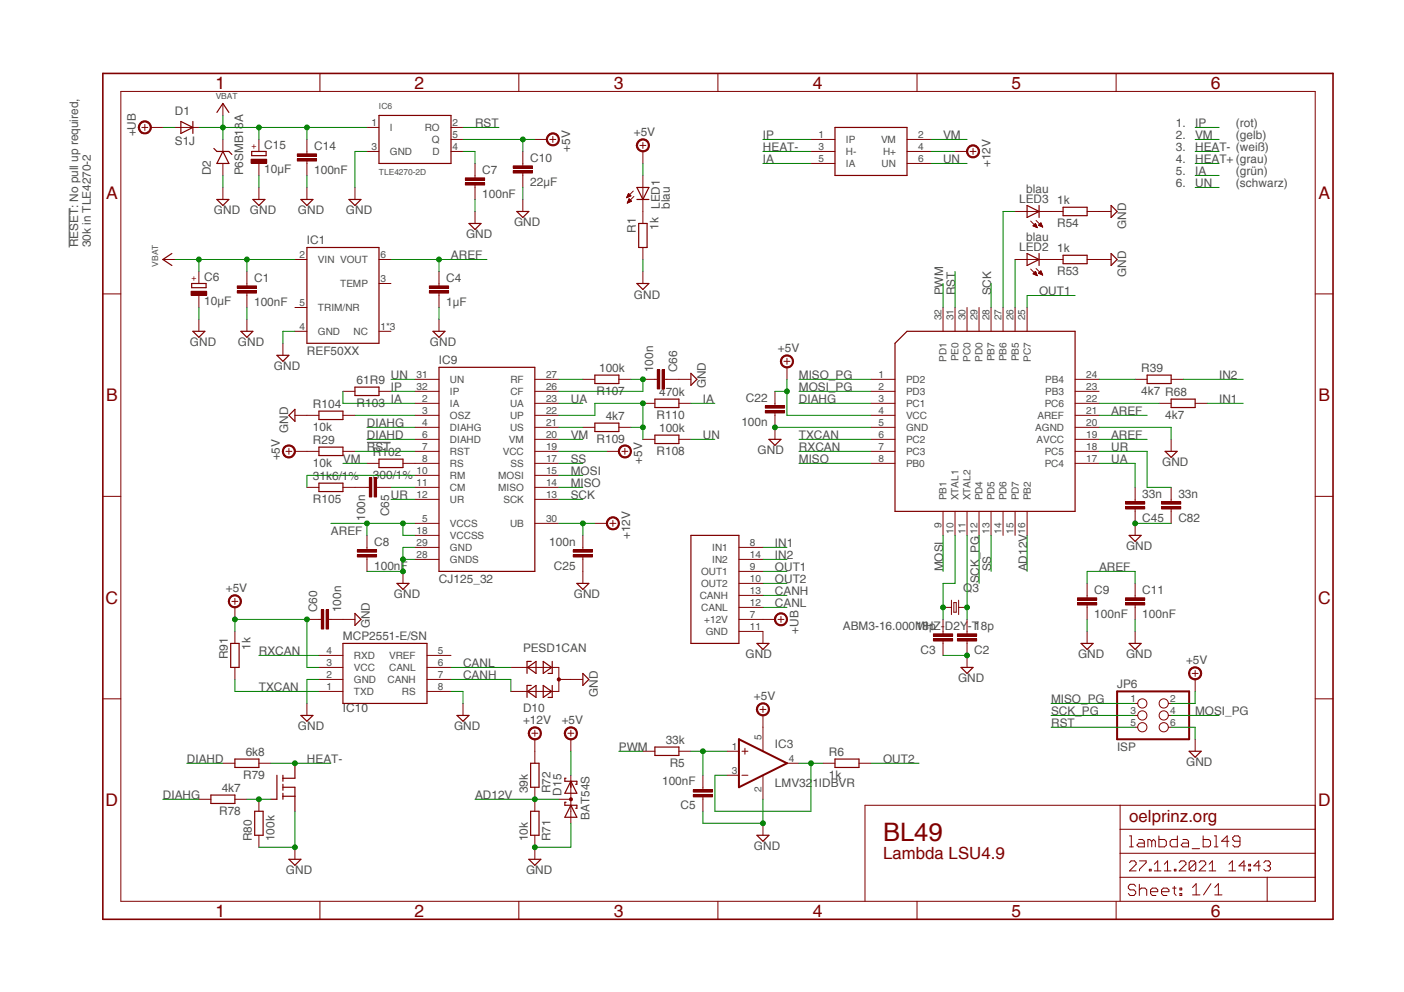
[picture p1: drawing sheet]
<svg xmlns="http://www.w3.org/2000/svg" width="297mm" height="210mm" viewBox="0 0 297 210" stroke-linecap="round" stroke-linejoin="round" font-family="sans-serif">
<defs><g id="words">
<text font-size="5.4" fill="#800000" x="186.8" y="178">BL49</text>
<g font-size="3.7" fill="#800000">
<text x="45.6" y="18.8">1</text>
<text x="87.7" y="18.8">2</text>
<text x="129.8" y="18.8">3</text>
<text x="172" y="18.8">4</text>
<text x="214" y="18.8">5</text>
<text x="256.2" y="18.8">6</text>
<text x="22.4" y="42.1">A</text>
<text x="278.9" y="42.1">A</text>
<text x="22.4" y="84.9">B</text>
<text x="278.9" y="84.9">B</text>
<text x="22.3" y="127.8">C</text>
<text x="278.8" y="127.8">C</text>
<text x="22.3" y="170.6">D</text>
<text x="278.8" y="170.6">D</text>
<text x="45.6" y="193.9">1</text>
<text x="87.7" y="193.9">2</text>
<text x="129.8" y="193.9">3</text>
<text x="172" y="193.9">4</text>
<text x="214" y="193.9">5</text>
<text x="256.2" y="193.9">6</text>
</g>
<g font-size="3.6" fill="#800000">
<text x="238.9" y="173.9">oelprinz.org</text>
<text x="186.8" y="181.8">Lambda LSU4.9</text>
</g>
<g font-size="2.5" fill="#505050">
<text x="28.7" y="28.9" transform="rotate(-90 28.7 28.9)">+UB</text>
<text x="37" y="24.4">D1</text>
<text x="100.5" y="27">RST</text>
<text x="134.1" y="28.9">+5V</text>
<text x="161.4" y="29.5">IP</text>
<text x="199.5" y="29.5">VM</text>
<text x="248.8" y="29.5">2.</text>
<text x="248.8" y="27">1.</text>
<text x="252.9" y="29.5">VM</text>
<text x="252.9" y="27">IP</text>
<text x="261.5" y="29.5">(gelb)</text>
<text x="261.5" y="27">(rot)</text>
<text x="37" y="30.8">S1J</text>
<text x="55.9" y="31.6">C15</text>
<text x="66.5" y="31.7">C14</text>
<text x="112.2" y="34.2">C10</text>
<text x="120.6" y="32.1" transform="rotate(-90 120.6 32.1)">+5V</text>
<text x="161.4" y="32">HEAT-</text>
<text x="161.4" y="34.6">IA</text>
<text x="199.5" y="34.6">UN</text>
<text x="209.5" y="35.4" transform="rotate(-90 209.5 35.4)">+12V</text>
<text x="248.8" y="34.6">4.</text>
<text x="248.8" y="32">3.</text>
<text x="252.9" y="32">HEAT- (weiß)</text>
<text x="252.9" y="34.6">HEAT+ (grau)</text>
<text x="44.6" y="37.1" transform="rotate(-90 44.6 37.1)">D2</text>
<text x="51.5" y="37.1" transform="rotate(-90 51.5 37.1)">P6SMB18A</text>
<text x="55.9" y="36.6">10µF</text>
<text x="66.5" y="36.7">100nF</text>
<text x="102" y="41.8">100nF</text>
<text x="102" y="36.7">C7</text>
<text x="112.2" y="39.3">22µF</text>
<text x="217.1" y="40.8">blau</text>
<text x="248.8" y="37.1">5.</text>
<text x="248.8" y="39.7">6.</text>
<text x="252.9" y="39.7">UN</text>
<text x="252.9" y="37.1">IA</text>
<text x="261.5" y="37.1">(grün)</text>
<text x="261.5" y="39.7">(schwarz)</text>
<text x="45.3" y="45.4">GND</text>
<text x="52.9" y="45.4">GND</text>
<text x="63" y="45.4">GND</text>
<text x="73.2" y="45.4">GND</text>
<text x="108.8" y="47.9">GND</text>
<text x="139.6" y="44.2" transform="rotate(-90 139.6 44.2)">LED1</text>
<text x="141.7" y="44.2" transform="rotate(-90 141.7 44.2)">blau</text>
<text x="215.6" y="43">LED3</text>
<text x="223.6" y="43.2">1k</text>
<text x="16.5" y="52.4" transform="rotate(-90 16.5 52.4)">RESET: No pull up required,</text>
<text x="19.2" y="52.4" transform="rotate(-90 19.2 52.4)">30k in TLE4270-2</text>
<text x="64.9" y="51.6">IC1</text>
<text x="98.6" y="50.5">GND</text>
<text x="134.5" y="49.2" transform="rotate(-90 134.5 49.2)">R1</text>
<text x="139.3" y="48.7" transform="rotate(-90 139.3 48.7)">1k</text>
<text x="215.6" y="53.1">LED2</text>
<text x="217.1" y="51">blau</text>
<text x="223.6" y="53.4">1k</text>
<text x="223.6" y="48">R54</text>
<text x="238.2" y="48.4" transform="rotate(-90 238.2 48.4)">GND</text>
<text x="43.2" y="59.5">C6</text>
<text x="53.8" y="59.6">C1</text>
<text x="94.4" y="59.6">C4</text>
<text x="95.4" y="54.9">AREF</text>
<text x="223.6" y="58.2">R53</text>
<text x="238.2" y="58.6" transform="rotate(-90 238.2 58.6)">GND</text>
<text x="43.2" y="64.6">10µF</text>
<text x="53.8" y="64.7">100nF</text>
<text x="94.4" y="64.7">1µF</text>
<text x="134.1" y="63.2">GND</text>
<text x="199.5" y="62.5" transform="rotate(-90 199.5 62.5)">PWM</text>
<text x="202.1" y="62.5" transform="rotate(-90 202.1 62.5)">RST</text>
<text x="209.7" y="62.5" transform="rotate(-90 209.7 62.5)">SCK</text>
<text x="219.8" y="62.5">OUT1</text>
<text x="40.2" y="73.3">GND</text>
<text x="50.3" y="73.3">GND</text>
<text x="64.9" y="75.2">REF50XX</text>
<text x="91" y="73.3">GND</text>
<text x="92.9" y="77">IC9</text>
<text x="164.6" y="74.5">+5V</text>
<text x="58" y="78.4">GND</text>
<text x="75.4" y="81.3">61R9</text>
<text x="82.7" y="80.3">UN</text>
<text x="82.7" y="82.8">IP</text>
<text x="126.2" y="83.6">R107</text>
<text x="126.7" y="78.7">100k</text>
<text x="138.2" y="78.7" transform="rotate(-90 138.2 78.7)">100n</text>
<text x="139.4" y="83.8">470k</text>
<text x="143.3" y="78.7" transform="rotate(-90 143.3 78.7)">C66</text>
<text x="149.3" y="82.2" transform="rotate(-90 149.3 82.2)">GND</text>
<text x="169" y="80.3">MISO_PG</text>
<text x="169" y="82.8">MOSI_PG</text>
<text x="241.4" y="83.6">4k7 R68</text>
<text x="241.4" y="78.8">R39</text>
<text x="257.9" y="80.3">IN2</text>
<text x="66.2" y="86.4">R104</text>
<text x="75.4" y="86.1">R103</text>
<text x="82.7" y="85.3">IA</text>
<text x="120.8" y="85.3">UA</text>
<text x="128.1" y="88.9">4k7</text>
<text x="138.9" y="88.6">R110</text>
<text x="148.7" y="85.3">IA</text>
<text x="157.8" y="85">C22</text>
<text x="169" y="85.3">DIAHG</text>
<text x="235.1" y="87.9">AREF</text>
<text x="246.5" y="88.6">4k7</text>
<text x="257.9" y="85.3">IN1</text>
<text x="61" y="91.6" transform="rotate(-90 61 91.6)">GND</text>
<text x="66.2" y="94">R29</text>
<text x="66.2" y="91.2">10k</text>
<text x="77.6" y="90.4">DIAHG</text>
<text x="77.6" y="93">DIAHD</text>
<text x="77.6" y="95.5">RST</text>
<text x="120.8" y="93">VM</text>
<text x="126.2" y="93.7">R109</text>
<text x="139.4" y="91.4">100k</text>
<text x="148.7" y="93">UN</text>
<text x="156.8" y="90">100n</text>
<text x="169" y="93">TXCAN</text>
<text x="169" y="95.5">RXCAN</text>
<text x="235.1" y="93">AREF</text>
<text x="235.1" y="95.5">UR</text>
<text x="59.2" y="97.4" transform="rotate(-90 59.2 97.4)">+5V</text>
<text x="66.2" y="101.6">31k6/1%</text>
<text x="66.2" y="98.8">10k</text>
<text x="72.6" y="98">VM</text>
<text x="78.9" y="96.6">R102</text>
<text x="78.9" y="101.3">300/1%</text>
<text x="120.8" y="100.6">MOSI</text>
<text x="120.8" y="98">SS</text>
<text x="135.9" y="98.1" transform="rotate(-90 135.9 98.1)">+5V</text>
<text x="138.9" y="96.3">R108</text>
<text x="160.3" y="96.1">GND</text>
<text x="169" y="98">MISO</text>
<text x="235.1" y="98">UA</text>
<text x="245.9" y="98.7">GND</text>
<text x="66.2" y="106.4">R105</text>
<text x="82.7" y="105.7">UR</text>
<text x="120.8" y="103.1">MISO</text>
<text x="120.8" y="105.7">SCK</text>
<text x="241.7" y="105.3">33n</text>
<text x="249.3" y="105.3">33n</text>
<text x="70" y="113.3">AREF</text>
<text x="77.3" y="110.2" transform="rotate(-90 77.3 110.2)">100n</text>
<text x="82.3" y="109.3" transform="rotate(-90 82.3 109.3)">C65</text>
<text x="241.7" y="110.4">C45</text>
<text x="249.3" y="110.4">C82</text>
<text x="79.2" y="115.4">C8</text>
<text x="116.2" y="115.4">100n</text>
<text x="133.3" y="114.1" transform="rotate(-90 133.3 114.1)">+12V</text>
<text x="164" y="118.4">IN2</text>
<text x="164" y="115.8">IN1</text>
<text x="238.2" y="116.5">GND</text>
<text x="47.8" y="125.3">+5V</text>
<text x="79.2" y="120.5">100nF</text>
<text x="92.9" y="123.4">CJ125_32</text>
<text x="117.2" y="120.5">C25</text>
<text x="164" y="126">CANH</text>
<text x="164" y="123.4">OUT2</text>
<text x="164" y="120.9">OUT1</text>
<text x="199.5" y="120.9" transform="rotate(-90 199.5 120.9)">MOSI</text>
<text x="203.8" y="125.2">Q3</text>
<text x="207.1" y="123.4" transform="rotate(-90 207.1 123.4)">SCK_PG</text>
<text x="209.7" y="120.9" transform="rotate(-90 209.7 120.9)">SS</text>
<text x="217.3" y="120.9" transform="rotate(-90 217.3 120.9)">AD12V</text>
<text x="231.5" y="125.6">C9</text>
<text x="232.5" y="120.9">AREF</text>
<text x="241.7" y="125.6">C11</text>
<text x="67.1" y="129.5" transform="rotate(-90 67.1 129.5)">C60</text>
<text x="72.2" y="129.5" transform="rotate(-90 72.2 129.5)">100n</text>
<text x="83.4" y="126.6">GND</text>
<text x="121.4" y="126.6">GND</text>
<text x="164" y="128.5">CANL</text>
<text x="231.5" y="130.7">100nF</text>
<text x="241.7" y="130.7">100nF</text>
<text x="53" y="137.5" transform="rotate(-90 53 137.5)">1k</text>
<text x="72.6" y="135.4">MCP2551-E/SN</text>
<text x="78.3" y="133" transform="rotate(-90 78.3 133)">GND</text>
<text x="110.7" y="137.9">PESD1CAN</text>
<text x="168.9" y="134.1" transform="rotate(-90 168.9 134.1)">+UB</text>
<text x="178.3" y="133.3">ABM3-16.000MHZ-D2Y-T18p</text>
<text x="193.8" y="133.2">18p</text>
<text x="48.2" y="139.5" transform="rotate(-90 48.2 139.5)">R91</text>
<text x="54.8" y="138.7">RXCAN</text>
<text x="98" y="141.2">CANL</text>
<text x="98" y="143.8">CANH</text>
<text x="157.7" y="139.3">GND</text>
<text x="194.8" y="138.3">C3</text>
<text x="206.1" y="138.3">C2</text>
<text x="228.1" y="139.3">GND</text>
<text x="238.2" y="139.3">GND</text>
<text x="250.9" y="140.6">+5V</text>
<text x="54.8" y="146.3">TXCAN</text>
<text x="126.5" y="147.4" transform="rotate(-90 126.5 147.4)">GND</text>
<text x="159.5" y="148.2">+5V</text>
<text x="202.7" y="144.4">GND</text>
<text x="222.4" y="148.8">MISO_PG</text>
<text x="236.3" y="145.7">JP6</text>
<text x="63" y="154.5">GND</text>
<text x="72.6" y="150.6">IC10</text>
<text x="96.1" y="154.5">GND</text>
<text x="110.7" y="153.3">+12V</text>
<text x="110.7" y="150.6">D10</text>
<text x="118.9" y="153.3">+5V</text>
<text x="222.4" y="151.4">SCK_PG</text>
<text x="222.4" y="153.9">RST</text>
<text x="252.9" y="151.4">MOSI_PG</text>
<text x="39.5" y="161.5">DIAHD</text>
<text x="52" y="160">6k8</text>
<text x="64.9" y="161.5">HEAT-</text>
<text x="130.9" y="159">PWM</text>
<text x="140.8" y="157.4">33k</text>
<text x="164" y="158.3">IC3</text>
<text x="175.4" y="160">R6</text>
<text x="186.8" y="161.5">OUT2</text>
<text x="236.3" y="159">ISP</text>
<text x="46.9" y="167.6">4k7</text>
<text x="51.4" y="164.8">R79</text>
<text x="111.7" y="167.9" transform="rotate(-90 111.7 167.9)">39k</text>
<text x="116.5" y="167.9" transform="rotate(-90 116.5 167.9)">R72</text>
<text x="140.1" y="166.2">100nF</text>
<text x="141.7" y="162.3">R5</text>
<text x="164" y="166.6">LMV321IDBVR</text>
<text x="175.4" y="164.8">1k</text>
<text x="250.9" y="162.1">GND</text>
<text x="34.5" y="169.1">DIAHG</text>
<text x="46.4" y="172.4">R78</text>
<text x="100.5" y="169.1">AD12V</text>
<text x="118.8" y="168.4" transform="rotate(-90 118.8 168.4)">D15</text>
<text x="124.8" y="173.4" transform="rotate(-90 124.8 173.4)">BAT54S</text>
<text x="144" y="171.3">C5</text>
<text x="53.3" y="178" transform="rotate(-90 53.3 178)">R80</text>
<text x="58.1" y="178" transform="rotate(-90 58.1 178)">100k</text>
<text x="111.7" y="178" transform="rotate(-90 111.7 178)">10k</text>
<text x="116.5" y="178" transform="rotate(-90 116.5 178)">R71</text>
<text x="159.5" y="179.9">GND</text>
<text x="60.5" y="185">GND</text>
<text x="111.3" y="185">GND</text>
</g>
<g font-size="2.1" fill="#505050">
<text x="78.6" y="26.6">1</text>
<text x="82.5" y="27.7">I</text>
<text x="89.9" y="27.7">RO</text>
<text x="95.8" y="29.2">5</text>
<text x="95.8" y="26.6">2</text>
<text x="173.1" y="29.2">1</text>
<text x="194.2" y="29.2">2</text>
<text x="78.6" y="31.7">3</text>
<text x="82.5" y="32.8">GND</text>
<text x="91.4" y="30.3">Q</text>
<text x="91.5" y="32.8">D</text>
<text x="95.8" y="31.7">4</text>
<text x="173.1" y="31.7">3</text>
<text x="173.1" y="34.2">5</text>
<text x="179" y="30.3">IP</text>
<text x="179" y="32.8">H-</text>
<text x="179" y="35.3">IA</text>
<text x="186.4" y="30.3">VM</text>
<text x="186.5" y="35.3">UN</text>
<text x="186.8" y="32.8">H+</text>
<text x="194.2" y="34.2">6</text>
<text x="194.2" y="31.7">4</text>
<text x="63.4" y="54.5">2</text>
<text x="67.3" y="55.7">VIN VOUT</text>
<text x="80.5" y="59.6">3</text>
<text x="80.5" y="54.5">6</text>
<text x="63.4" y="64.7">5</text>
<text x="67.3" y="65.8">TRIM/NR</text>
<text x="72" y="60.7">TEMP</text>
<text x="63.4" y="69.8">4</text>
<text x="67.3" y="70.9">GND</text>
<text x="74.8" y="70.9">NC</text>
<text x="80.5" y="69.8">1*3</text>
<text x="199.2" y="67.8" transform="rotate(-90 199.2 67.8)">32</text>
<text x="201.7" y="67.8" transform="rotate(-90 201.7 67.8)">31</text>
<text x="204.3" y="67.8" transform="rotate(-90 204.3 67.8)">30</text>
<text x="206.8" y="67.8" transform="rotate(-90 206.8 67.8)">29</text>
<text x="209.3" y="67.8" transform="rotate(-90 209.3 67.8)">28</text>
<text x="211.9" y="67.8" transform="rotate(-90 211.9 67.8)">27</text>
<text x="214.4" y="67.8" transform="rotate(-90 214.4 67.8)">26</text>
<text x="216.9" y="67.8" transform="rotate(-90 216.9 67.8)">25</text>
<text x="200.3" y="76.6" transform="rotate(-90 200.3 76.6)">PD1</text>
<text x="202.8" y="76.5" transform="rotate(-90 202.8 76.5)">PE0</text>
<text x="205.4" y="76.6" transform="rotate(-90 205.4 76.6)">PC0</text>
<text x="207.9" y="76.6" transform="rotate(-90 207.9 76.6)">PD0</text>
<text x="210.4" y="76.5" transform="rotate(-90 210.4 76.5)">PB7</text>
<text x="213" y="76.5" transform="rotate(-90 213 76.5)">PB6</text>
<text x="215.5" y="76.5" transform="rotate(-90 215.5 76.5)">PB5</text>
<text x="218.1" y="76.6" transform="rotate(-90 218.1 76.6)">PC7</text>
<text x="88.1" y="79.9">31</text>
<text x="88.1" y="82.5">32</text>
<text x="95.2" y="81">UN</text>
<text x="95.2" y="83.6">IP</text>
<text x="108" y="83.6">CF</text>
<text x="108" y="81">RF</text>
<text x="115.5" y="82.5">26</text>
<text x="115.5" y="79.9">27</text>
<text x="185.8" y="79.9">1</text>
<text x="185.8" y="82.5">2</text>
<text x="191.7" y="81">PD2</text>
<text x="191.7" y="83.6">PD3</text>
<text x="221.1" y="83.6">PB3</text>
<text x="221.1" y="81">PB4</text>
<text x="229.8" y="82.5">23</text>
<text x="229.8" y="79.9">24</text>
<text x="89.3" y="85">2</text>
<text x="89.3" y="87.5">3</text>
<text x="95.2" y="86.1">IA</text>
<text x="95.2" y="88.6">OSZ</text>
<text x="107.9" y="88.6">UP</text>
<text x="107.9" y="86.1">UA</text>
<text x="115.5" y="87.5">22</text>
<text x="115.5" y="85">23</text>
<text x="185.8" y="85">3</text>
<text x="185.8" y="87.5">4</text>
<text x="191.7" y="86.1">PC1</text>
<text x="191.7" y="88.6">VCC</text>
<text x="219.5" y="88.6">AREF</text>
<text x="221" y="86.1">PC6</text>
<text x="229.8" y="87.5">21</text>
<text x="229.8" y="85">22</text>
<text x="89.3" y="90.1">4</text>
<text x="89.3" y="92.6">6</text>
<text x="89.3" y="95.2">7</text>
<text x="95.2" y="91.2">DIAHG</text>
<text x="95.2" y="93.7">DIAHD</text>
<text x="107.7" y="93.7">VM</text>
<text x="107.9" y="91.2">US</text>
<text x="115.5" y="95.2">19</text>
<text x="115.5" y="92.6">20</text>
<text x="115.5" y="90.1">21</text>
<text x="185.8" y="90.1">5</text>
<text x="185.8" y="92.6">6</text>
<text x="185.8" y="95.2">7</text>
<text x="191.7" y="91.2">GND</text>
<text x="191.7" y="93.7">PC2</text>
<text x="219" y="91.2">AGND</text>
<text x="219.3" y="93.7">AVCC</text>
<text x="229.8" y="95.2">18</text>
<text x="229.8" y="92.6">19</text>
<text x="229.8" y="90.1">20</text>
<text x="88.1" y="100.2">10</text>
<text x="89.3" y="97.7">8</text>
<text x="95.2" y="96.3">RST</text>
<text x="95.2" y="98.8">RS</text>
<text x="95.2" y="101.3">RM</text>
<text x="105.4" y="101.3">MOSI</text>
<text x="106.4" y="96.3">VCC</text>
<text x="108" y="98.8">SS</text>
<text x="115.5" y="100.2">15</text>
<text x="115.5" y="97.7">17</text>
<text x="185.8" y="97.7">8</text>
<text x="191.7" y="96.3">PC3</text>
<text x="191.7" y="98.8">PB0</text>
<text x="221" y="98.8">PC4</text>
<text x="221" y="96.3">PC5</text>
<text x="229.8" y="97.7">17</text>
<text x="88.1" y="102.8">11</text>
<text x="88.1" y="105.3">12</text>
<text x="95.2" y="103.9">CM</text>
<text x="95.2" y="106.4">UR</text>
<text x="105.4" y="103.9">MISO</text>
<text x="106.5" y="106.4">SCK</text>
<text x="115.5" y="105.3">13</text>
<text x="115.5" y="102.8">14</text>
<text x="200.3" y="105.9" transform="rotate(-90 200.3 105.9)">PB1</text>
<text x="202.8" y="105.9" transform="rotate(-90 202.8 105.9)">XTAL1</text>
<text x="205.4" y="105.9" transform="rotate(-90 205.4 105.9)">XTAL2</text>
<text x="207.9" y="105.9" transform="rotate(-90 207.9 105.9)">PD4</text>
<text x="210.4" y="105.9" transform="rotate(-90 210.4 105.9)">PD5</text>
<text x="213" y="105.9" transform="rotate(-90 213 105.9)">PD6</text>
<text x="215.5" y="105.9" transform="rotate(-90 215.5 105.9)">PD7</text>
<text x="218.1" y="105.9" transform="rotate(-90 218.1 105.9)">PB2</text>
<text x="88.1" y="112.9">18</text>
<text x="89.3" y="110.4">5</text>
<text x="95.2" y="111.5">VCCS</text>
<text x="107.9" y="111.5">UB</text>
<text x="115.5" y="110.4">30</text>
<text x="199.2" y="111.7" transform="rotate(-90 199.2 111.7)">9</text>
<text x="201.7" y="112.9" transform="rotate(-90 201.7 112.9)">10</text>
<text x="204.3" y="112.9" transform="rotate(-90 204.3 112.9)">11</text>
<text x="206.8" y="112.9" transform="rotate(-90 206.8 112.9)">12</text>
<text x="209.3" y="112.9" transform="rotate(-90 209.3 112.9)">13</text>
<text x="211.9" y="112.9" transform="rotate(-90 211.9 112.9)">14</text>
<text x="214.4" y="112.9" transform="rotate(-90 214.4 112.9)">15</text>
<text x="216.9" y="112.9" transform="rotate(-90 216.9 112.9)">16</text>
<text x="88.1" y="115.5">29</text>
<text x="88.1" y="118">28</text>
<text x="95.2" y="116.6">GND</text>
<text x="95.2" y="119.1">GNDS</text>
<text x="95.2" y="114">VCCSS</text>
<text x="150.7" y="116.6">IN1</text>
<text x="150.7" y="119.1">IN2</text>
<text x="158.7" y="115.5">8</text>
<text x="158.7" y="118">14</text>
<text x="148.3" y="121.7">OUT1</text>
<text x="148.3" y="124.2">OUT2</text>
<text x="158.7" y="120.5">9</text>
<text x="158.7" y="125.6">13</text>
<text x="158.7" y="123.1">10</text>
<text x="148" y="126.7">CANH</text>
<text x="148.4" y="129.3">CANL</text>
<text x="149" y="131.8">+12V</text>
<text x="158.7" y="128.1">12</text>
<text x="158.7" y="130.7">7</text>
<text x="149.3" y="134.4">GND</text>
<text x="158.7" y="133.2">11</text>
<text x="69" y="143.4">2</text>
<text x="69" y="140.8">3</text>
<text x="69" y="138.3">4</text>
<text x="74.9" y="142">VCC</text>
<text x="74.9" y="139.4">RXD</text>
<text x="82.3" y="139.4">VREF</text>
<text x="82.3" y="142">CANL</text>
<text x="92.7" y="138.3">5</text>
<text x="92.7" y="140.8">6</text>
<text x="92.7" y="143.4">7</text>
<text x="69" y="145.9">1</text>
<text x="74.9" y="147.1">TXD</text>
<text x="74.9" y="144.5">GND</text>
<text x="82" y="144.5">CANH</text>
<text x="85" y="147.1">RS</text>
<text x="92.7" y="145.9">8</text>
<text x="239.2" y="148.5">1</text>
<text x="247.6" y="148.5">2</text>
<text x="239.2" y="151">3</text>
<text x="239.2" y="153.5">5</text>
<text x="247.6" y="151">4</text>
<text x="247.6" y="153.5">6</text>
<text x="154.8" y="158.6">1</text>
<text x="161.1" y="156.6" transform="rotate(-90 161.1 156.6)">5</text>
<text x="166.9" y="161.2">4</text>
<text x="154.8" y="163.7">3</text>
<text x="161.1" y="167.6" transform="rotate(-90 161.1 167.6)">2</text>
</g>
<g font-size="1.8" fill="#505050">
<text x="45.6" y="20.9">VBAT</text>
<text x="80.2" y="23.2">IC6</text>
<text x="80.2" y="37.1">TLE4270-2D</text>
<text x="33.4" y="56.4" transform="rotate(-90 33.4 56.4)">VBAT</text>
</g>
<g font-size="1.8" fill="#800000">
<text x="54.2" y="31.6" transform="rotate(-90 54.2 31.6)">+</text>
<text x="41.5" y="59.6" transform="rotate(-90 41.5 59.6)">+</text>
</g>
</g></defs>
<path d="M14 15.2l268.4 179.9M282.4 15.2l-268.4 179.9" fill="none" stroke="#fff" stroke-width=".21"/>
<path d="M14.6 44.1v8.3M77.6 93.6h5" fill="none" stroke="#505050" stroke-width=".21"/>
<path d="M44.6 168.2h5.1v1.8h-5.1zM49.7 160.6h5.1v1.8h-5.1zM53.9 171.7h1.8v5h-1.8zM112.3 161.5h1.7v5.1h-1.7zM112.3 171.7h1.7v5h-1.7z" fill="none" stroke="#800000" stroke-width=".25"/>
<path d="M123.3 115.8v.5M123.3 117.9v.5M113.2 159v2.5M42.1 169.1h2.5M47.2 161.5h2.5M49.7 169.1h2.5M54.8 161.5h2.5M54.8 169.1v2.6M54.8 176.7v2.6M113.2 166.6v5.1M113.2 176.7v2.6" fill="none" stroke="#800000" stroke-width=".21"/>
<path d="M121.3 116.3h4v.5h-4z" fill-rule="evenodd" fill="#800000"/>
<path d="M121.3 116.3h4v.5h-4z" fill="none" stroke="#800000" stroke-width=".21"/>
<path d="M121.3 117.3h4v.6h-4z" fill-rule="evenodd" fill="#800000"/>
<g fill="none" stroke="#800000" stroke-width=".21">
<path d="M25.6 19.3h252.7v171.4h-252.7zM67.7 15.5v3.8M109.8 15.5v3.8M151.9 15.5v3.8M194 15.5v3.8M236.1 15.5v3.8M21.8 62.2h3.8M278.3 62.2h3.7M131.6 95.5h1.2M132.2 94.9v1.2M21.8 105h3.8M121.3 117.3h4v.6h-4z"/>
<path d="M123.3 113.3v2.5M123.3 118.4v2.5M278.3 105h3.7M21.8 147.9h3.8M278.3 147.9h3.7M62.4 179.3v2.5M113.2 179.3v2.5M237 170.4v20.3M237 175.5h41.3M239 176.9h.3v2.3M239 179.2h.8M240.9 177.6h.8l.4 .4v1.2h-1.2l-.4-.4 .4-.4h1.2"/>
<path d="M243.7 178l-.5-.4h-.3v1.6M243.7 178v1.2M243.7 178l.3-.4 .4 .4v1.2M245.2 176.9v2.3h1.2l.4-.4v-.8l-.4-.4h-1.2M249.1 176.9v2.3h-1.2l-.3-.4v-.8l.3-.4h1.2M250.3 177.6h.8l.4 .4v1.2h-1.2l-.4-.4 .4-.4h1.2M252.2 179.6h1.6M254.5 176.9v2.3h1.2l.4-.4v-.8l-.4-.4h-1.2M256.9 176.9h.4v2.3M256.9 179.2h.8M260 178h-1.6l1.2-1.1v2.3M262.3 178h-1.1l-.4-.4v-.4l.4-.3h.8l.3 .3v1.6l-.3 .4h-.8l-.4-.4"/>
<path d="M278.3 170.4h-95.3v20.3M67.7 190.7v3.8M109.8 190.7v3.8M151.9 190.7v3.8M194 190.7v3.8M236.1 190.7v3.8M237 185.6h41.3M237 180.6h41.3M239 182.5l.3-.3h.7l.4 .3v.4l-1.4 1.4h1.4M240.3 187.5l-.4-.4h-.8l-.4 .4v.4l.4 .4h.8l.4 .4v.4l-.4 .4h-.8l-.4-.4M241 187.1v2.4M241 188.3l.5-.4h.7l.4 .4v1.2"/>
<path d="M241.1 182.2h1.4v.3l-1.4 1.4v.4M243.2 183.9h.3v.4h-.3zM243.4 188.7h1.5v-.4l-.3-.4h-.8l-.4 .4v.8l.4 .4h.8M244.2 184.3h1.4M244.2 182.9l.7-.7v2.1M245.7 188.7h1.6v-.4l-.4-.4h-.8l-.4 .4v.8l.4 .4h.8M246.3 184.3h1.4M246.3 182.9l.7-.7v2.1M248.1 187.9h.7M248.5 183.9h.3v.4h-.3zM248.5 187.5v1.6l.3 .4M249.5 182.5l.3-.3h.7l.4 .3v.4l-1.4 1.4h1.4"/>
<path d="M249.6 187.9h.4v.4h-.4zM249.6 189.1h.4v.4h-.4zM252.3 187.8l.8-.8v2.4M252.3 189.4h1.6M253 182.5v1.4l-.4 .4h-.7l-.3-.4M253 182.5l-.4-.3h-.7l-.3 .3v1.4M253 182.5l-1.4 1.4M253.7 182.5l.3-.3h.8l.3 .3v.4l-1.4 1.4h1.4M255.8 184.3h1.4M255.8 182.9l.7-.7v2.1M256.2 187l-1.6 2.4M257 189.4h1.5"/>
<path d="M257 187.8l.8-.8v2.4M260 184.3h1.4M260 182.9l.7-.7v2.1M263.5 183.2h-1.4l1.1-1v2.1M264.2 183.9h.4v.4h-.4zM264.2 182.9h.4v.3h-.4zM266.7 183.2h-1.4l1-1v2.1M267.4 182.5l.3-.3h.7l.4 .3v.4l-.4 .3M268.1 185.6v5.1M268.1 183.2h.3M268.4 183.2l.4 .4v.3l-.4 .4h-.7l-.3-.4"/>
</g>
<path d="M58.6 164v5.1h-1.3M59.9 166.6h2.5v5.1M59.9 168.5h2.5M59.9 164v1.3M59.9 165.9v1.3M59.9 167.9v1.2M62.4 161.5v3.2h-2.5M61.1 181.8h2.6l-1.3 1.3zM111.9 181.8h2.5l-1.2 1.3z" fill="none" stroke="#800000" stroke-width=".25"/>
<path d="M21.8 15.5h260.2v179h-260.2z" fill="none" stroke="#800000" stroke-width=".34"/>
<path d="M131.1 94.6a1.39 1.39 0 0 1 2.3 .2 1.39 1.39 0 0 1-.8 2.1 1.39 1.39 0 0 1-1.8-1.4h.3a1.15 1.15 0 0 1 1.5-1.1 1.15 1.15 0 0 1 .4 1.8 1.15 1.15 0 0 1-1.9-.3v-.4h-.3z" fill-rule="evenodd" fill="#800000"/>
<path d="M64.9 87.9h2.6M72.6 82.8h2.5M72.6 87.9h2.5M77.6 98h2.6M80.2 82.8h2.5M85.3 98h2.5M128.4 95.5h2.5M131.1 94.6a1.39 1.39 0 0 1 2.3 .2 1.39 1.39 0 0 1-.8 2.1 1.39 1.39 0 0 1-1.8-1.4h.3a1.15 1.15 0 0 1 1.5-1.1 1.15 1.15 0 0 1 .4 1.8 1.15 1.15 0 0 1-1.9-.3v-.4h-.3zM64.9 103.1h2.6M72.6 103.1h2.5M77.6 103.1h.5M79.7 103.1h.5" fill="none" stroke="#800000" stroke-width=".21"/>
<path d="M67.5 87h5.1v1.8h-5.1zM75.1 81.9h5.1v1.8h-5.1zM80.2 97.2h5.1v1.7h-5.1zM67.5 102.2h5.1v1.8h-5.1z" fill="none" stroke="#800000" stroke-width=".25"/>
<path d="M78.1 101.1h.6v4.1h-.6z" fill-rule="evenodd" fill="#800000"/>
<path d="M78.1 101.1h.6v4.1h-.6z" fill="none" stroke="#800000" stroke-width=".21"/>
<path d="M79.2 101.1h.5v4.1h-.5z" fill-rule="evenodd" fill="#800000"/>
<path d="M123.3 80.3h2.6M130.9 80.3h2.6M138.6 80.3h.5M140.6 80.3h.5M75.1 103.1h2.5M79.2 101.1h.5v4.1h-.5zM80.2 103.1h2.5" fill="none" stroke="#800000" stroke-width=".21"/>
<path d="M125.9 79.4h5v1.8h-5z" fill="none" stroke="#800000" stroke-width=".25"/>
<path d="M139.1 78.2h.5v4.1h-.5z" fill-rule="evenodd" fill="#800000"/>
<path d="M139.1 78.2h.5v4.1h-.5z" fill="none" stroke="#800000" stroke-width=".21"/>
<path d="M140.1 78.2h.5v4.1h-.5z" fill-rule="evenodd" fill="#800000"/>
<g fill="none" stroke="#800000" stroke-width=".21">
<path d="M140.1 78.2h.5v4.1h-.5zM62.4 87.9h2.5M87.8 80.3h5.1M87.8 93h5.1M87.8 90.4h5.1M87.8 85.3h5.1M87.8 87.9h5.1M87.8 82.8h5.1M87.8 95.5h5.1M87.8 98h5.1M113.2 80.3h5M113.2 93h5"/>
<path d="M113.2 90.4h5M113.2 85.3h5M113.2 87.9h5M113.2 82.8h5M113.2 95.5h5M113.2 98h5M123.3 90.4h2.6M130.9 90.4h2.6M136 80.3h2.6M136 93h2.6M136 85.3h2.6M141.1 80.3h5.1"/>
<path d="M143.6 93h2.6M143.6 85.3h2.6M87.8 110.7h5.1M87.8 100.6h5.1M87.8 103.1h5.1M87.8 105.7h5.1M87.8 115.8h5.1M87.8 118.4h5.1M87.8 113.3h5.1M113.2 110.7h5M113.2 100.6h5M113.2 103.1h5"/>
<path d="M113.2 105.7h5M204.6 133.6v.5M204.6 135.6v.5"/>
</g>
<path d="M92.9 77.7h20.3v43.2h-20.3zM146.2 79l1.2 1.3-1.2 1.2zM62.4 86.6v2.6l-1.3-1.3zM125.9 89.5h5v1.8h-5zM138.6 92.1h5v1.8h-5zM138.6 84.5h5v1.7h-5z" fill="none" stroke="#800000" stroke-width=".25"/>
<path d="M202.6 134.1h4v.5h-4z" fill-rule="evenodd" fill="#800000"/>
<path d="M202.6 134.1h4v.5h-4z" fill="none" stroke="#800000" stroke-width=".21"/>
<path d="M202.6 135.1h4v.5h-4z" fill-rule="evenodd" fill="#800000"/>
<path d="M199.5 133.6v.5M199.5 135.6v.5M202.6 135.1h4v.5h-4zM204.6 131.1v2.5M204.6 136.1v2.6" fill="none" stroke="#800000" stroke-width=".21"/>
<path d="M197.5 134.1h4v.5h-4z" fill-rule="evenodd" fill="#800000"/>
<path d="M197.5 134.1h4v.5h-4z" fill="none" stroke="#800000" stroke-width=".21"/>
<path d="M197.5 135.1h4v.5h-4z" fill-rule="evenodd" fill="#800000"/>
<path d="M60.5 95.5h1.3M61.1 94.9v1.2M64.9 95.5h2.6M72.6 95.5h2.5M197.5 135.1h4v.5h-4zM199.5 131.1v2.5M199.5 136.1v2.6" fill="none" stroke="#800000" stroke-width=".21"/>
<path d="M67.5 94.6h5.1v1.8h-5.1z" fill="none" stroke="#800000" stroke-width=".25"/>
<path d="M60 94.6a1.4 1.4 0 0 1 2.3 .1 1.4 1.4 0 0 1-.7 2.1 1.4 1.4 0 0 1-1.9-1.3h.3a1.15 1.15 0 0 1 1.6-1 1.15 1.15 0 0 1 .3 2 1.15 1.15 0 0 1-1.9-.6v-.4h-.3z" fill-rule="evenodd" fill="#800000"/>
<path d="M60 94.6a1.4 1.4 0 0 1 2.3 .1 1.4 1.4 0 0 1-.7 2.1 1.4 1.4 0 0 1-1.9-1.3h.3a1.15 1.15 0 0 1 1.6-1 1.15 1.15 0 0 1 .3 2 1.15 1.15 0 0 1-1.9-.6v-.4h-.3zM62.4 95.5h2.5M247.8 105.7v.5M247.8 107.7v.5M199.5 128.5h1.8M201.3 127v3M201.8 127.5h.5v2h-.5zM202.8 127v3M202.8 128.5h1.8" fill="none" stroke="#800000" stroke-width=".21"/>
<path d="M245.7 106.2h4.1v.5h-4.1z" fill-rule="evenodd" fill="#800000"/>
<path d="M245.7 106.2h4.1v.5h-4.1z" fill="none" stroke="#800000" stroke-width=".21"/>
<path d="M245.7 107.2h4.1v.5h-4.1z" fill-rule="evenodd" fill="#800000"/>
<path d="M240.2 105.7v.5M240.2 107.7v.5M245.7 107.2h4.1v.5h-4.1zM247.8 103.1v2.6M247.8 108.2v2.5" fill="none" stroke="#800000" stroke-width=".21"/>
<path d="M238.1 106.2h4.1v.5h-4.1z" fill-rule="evenodd" fill="#800000"/>
<path d="M238.1 106.2h4.1v.5h-4.1z" fill="none" stroke="#800000" stroke-width=".21"/>
<path d="M238.1 107.2h4.1v.5h-4.1z" fill-rule="evenodd" fill="#800000"/>
<path d="M238.1 107.2h4.1v.5h-4.1zM240.2 103.1v2.6M240.2 108.2v5.1M252.2 142.5h1.3M252.9 141.9v1.2M252.9 156.4v2.6" fill="none" stroke="#800000" stroke-width=".21"/>
<path d="M238.9 113.3h2.5l-1.2 1.3zM251.6 159h2.5l-1.2 1.2z" fill="none" stroke="#800000" stroke-width=".25"/>
<path d="M251.8 141.6a1.41 1.41 0 0 1 2.2 0 1.41 1.41 0 0 1-.7 2.2 1.41 1.41 0 0 1-1.8-1.3h.2a1.14 1.14 0 0 1 1.5-1.1 1.14 1.14 0 0 1 .6 1.7 1.14 1.14 0 0 1-1.8 .1l-.3-.7h-.2z" fill-rule="evenodd" fill="#800000"/>
<path d="M251.8 141.6a1.41 1.41 0 0 1 2.2 0 1.41 1.41 0 0 1-.7 2.2 1.41 1.41 0 0 1-1.8-1.3h.2a1.14 1.14 0 0 1 1.5-1.1 1.14 1.14 0 0 1 .6 1.7 1.14 1.14 0 0 1-1.8 .1l-.3-.7h-.2zM252.9 143.8v2.5M120.8 165.3v6.4" fill="none" stroke="#800000" stroke-width=".21"/>
<path d="M119.8 169.8h-.3v.6h2.5v.6h-.2M119.8 164.7h-.3v.6h2.5v.6h-.2M120.8 170.4l1.2 2.5h-2.5zM120.8 165.3l1.2 2.6h-2.5z" fill="none" stroke="#800000" stroke-width=".25"/>
<path d="M120.6 168.9l.2-.1 .2 .1v.5h-.4z" fill-rule="evenodd" fill="#800000"/>
<path d="M120.1 155.2h1.3M120.8 154.5v1.3M118.2 169.1h2.6M120.6 168.9l.2-.1 .2 .1v.5h-.4zM120.8 164v2.6M120.8 171.7v2.5" fill="none" stroke="#800000" stroke-width=".21"/>
<path d="M119.7 154.3a1.4 1.4 0 0 1 2.3 .1 1.4 1.4 0 0 1-.8 2.1 1.4 1.4 0 0 1-1.8-1.3h.2a1.15 1.15 0 0 1 1.6-1.1 1.15 1.15 0 0 1 .4 1.9 1.15 1.15 0 0 1-1.9-.4l-.1-.4h-.2z" fill-rule="evenodd" fill="#800000"/>
<g fill="none" stroke="#800000" stroke-width=".21">
<path d="M214.8 54.9h10.1M214.8 44.7h10.1M218.1 56.9l1.4 1.4M218.1 46.8l1.4 1.4M218.6 47.8l.5-.5 .4 .9zM218.6 47.8h.7M218.6 57.9h.6M218.6 58h.7M218.7 57.8h.5M218.7 47.8h.6M218.7 47.7h.5M218.8 57.7h.4"/>
<path d="M218.8 47.6h.4M218.9 58.1h.4M218.9 57.6h.3M218.9 47.5h.3M218.9 47.9h.5M218.9 57.5h.2M218.9 47.4h.2M219 47.3h.1M219.1 57.4l-.5 .6 .9 .3M219.1 57.4l.4 .9M219.1 58.2h.3M219.1 57.4h.1"/>
<path d="M219.1 48h.3M219.2 56.8l1.4 1.4M219.2 46.7l1.4 1.3M219.3 58.3h.1M219.3 48.1h.1M219.7 57.8h.7M219.7 57.8l.9 .4M219.7 57.8l.5-.5 .4 .9M219.7 47.7l.5-.5 .4 .8zM219.7 47.7h.7M219.8 57.7h.6M219.8 47.6h.6"/>
<path d="M219.9 57.9h.6M219.9 57.6h.4M219.9 47.5h.4M219.9 47.8h.6M220 57.5h.3M220 47.4h.3M220 47.3h.3M220.1 58h.4M220.1 57.4h.2M220.1 47.8h.4M220.1 47.2h.2M220.2 57.4h.1"/>
<path d="M220.3 58.1h.3M220.3 47.9h.3M220.5 58.2h.1M220.6 48h.1M230 54.9h5.1M230 44.7h5.1M164 85.3v.6M164 87.4v.5M240.2 80.3h2.5M245.2 85.3h2.6M247.8 80.3h2.5M252.9 85.3h2.5"/>
<path d="M85.3 120.9v2.5M123.3 120.9v2.5M119.7 154.3a1.4 1.4 0 0 1 2.3 .1 1.4 1.4 0 0 1-.8 2.1 1.4 1.4 0 0 1-1.8-1.3h.2a1.15 1.15 0 0 1 1.6-1.1 1.15 1.15 0 0 1 .4 1.9 1.15 1.15 0 0 1-1.9-.4l-.1-.4h-.2zM120.8 156.4v2.6M240.2 148.8h.5M240.2 151.4h.5M240.2 153.9h.5M247.2 148.8h.6M247.2 151.4h.6M247.2 153.9h.6"/>
<circle cx="241.7" cy="151.4" r=".98"/>
<circle cx="241.7" cy="153.9" r=".98"/>
<circle cx="241.7" cy="148.8" r=".98"/>
<circle cx="246.2" cy="151.4" r=".98"/>
<circle cx="246.2" cy="153.9" r=".98"/>
<circle cx="246.2" cy="148.8" r=".98"/>
</g>
<path d="M217.3 53.6l2.5 1.3-2.5 1.3zM217.3 43.5l2.5 1.2-2.5 1.3zM219.8 43.5v2.5M219.8 53.6v2.6M224.9 54h5.1v1.8h-5.1zM224.9 43.9h5.1v1.7h-5.1zM235.1 43.5l1.2 1.2-1.2 1.3zM235.1 53.6l1.2 1.3-1.2 1.3zM242.7 79.4h5.1v1.8h-5.1zM247.8 84.5h5.1v1.7h-5.1zM84 123.4h2.5l-1.2 1.3zM122 123.4h2.6l-1.3 1.3z" fill="none" stroke="#800000" stroke-width=".25"/>
<path d="M236.3 146.3h15.3v10.1h-15.3z" fill="none" stroke="#800000" stroke-width=".42"/>
<path d="M161.9 86.9h4.1v.5h-4.1z" fill-rule="evenodd" fill="#800000"/>
<path d="M161.9 86.9h4.1v.5h-4.1z" fill="none" stroke="#800000" stroke-width=".21"/>
<path d="M161.9 85.9h4.1v.5h-4.1z" fill-rule="evenodd" fill="#800000"/>
<g fill="none" stroke="#800000" stroke-width=".21">
<path d="M165.9 76.5h1.2M166.5 75.8v1.3M199.5 65.1v5M202.1 65.1v5M204.6 65.1v5M207.1 65.1v5M209.7 65.1v5M212.2 65.1v5M214.8 65.1v5M217.3 65.1v5M161.9 85.9h4.1v.5h-4.1zM164 82.8v2.5"/>
<path d="M164 87.9v2.5M184.3 80.3h5.1M184.3 82.8h5.1M184.3 85.3h5.1M184.3 87.9h5.1M184.3 90.4h5.1M184.3 93h5.1M184.3 95.5h5.1M184.3 98h5.1M227.5 80.3h5M227.5 82.8h5M227.5 85.3h5"/>
<path d="M227.5 87.9h5M227.5 90.4h5M227.5 93h5M227.5 95.5h5M227.5 98h5M199.5 108.2v5.1M202.1 108.2v5.1M204.6 108.2v5.1M207.1 108.2v5.1M209.7 108.2v5.1M212.2 108.2v5.1M214.8 108.2v5.1"/>
<path d="M217.3 108.2v5.1"/>
</g>
<path d="M189.4 72.6l2.5-2.5h35.6v38.1h-38.1z" fill="none" stroke="#800000" stroke-width=".25"/>
<path d="M165.4 75.6a1.4 1.4 0 0 1 2.3 .1 1.4 1.4 0 0 1-.8 2.1 1.4 1.4 0 0 1-1.8-1.3h.3a1.15 1.15 0 0 1 1.5-1.1 1.15 1.15 0 0 1 .4 1.9 1.15 1.15 0 0 1-1.9-.4v-.4h-.3z" fill-rule="evenodd" fill="#800000"/>
<g fill="none" stroke="#800000" stroke-width=".21">
<path d="M165.4 75.6a1.4 1.4 0 0 1 2.3 .1 1.4 1.4 0 0 1-.8 2.1 1.4 1.4 0 0 1-1.8-1.3h.3a1.15 1.15 0 0 1 1.5-1.1 1.15 1.15 0 0 1 .4 1.9 1.15 1.15 0 0 1-1.9-.4v-.4h-.3zM166.5 77.7v2.6M164 90.4v2.6M49.7 133.6v2.5M67.5 138.7h5.1M67.5 131.1h.5M69.5 131.1h.5M90.3 138.7h5.1M49.7 141.2v2.6M64.9 148.8v2.6M67.5 146.3h5.1M67.5 143.8h5.1"/>
<path d="M67.5 141.2h5.1M90.3 146.3h5.1M90.3 143.8h5.1M90.3 141.2h5.1M98 148.8v2.6"/>
</g>
<path d="M162.7 93h2.5l-1.2 1.2zM48.8 136.1h1.8v5.1h-1.8zM72.6 136.1h17.7v12.7h-17.7zM63.7 151.4h2.5l-1.3 1.2zM96.7 151.4h2.5l-1.2 1.2z" fill="none" stroke="#800000" stroke-width=".25"/>
<path d="M69 129h.5v4.1h-.5z" fill-rule="evenodd" fill="#800000"/>
<path d="M69 129h.5v4.1h-.5z" fill="none" stroke="#800000" stroke-width=".21"/>
<path d="M68 129h.5v4.1h-.5z" fill-rule="evenodd" fill="#800000"/>
<path d="M49.1 127.3h1.2M49.7 126.6v1.3M64.9 131.1h2.6M68 129h.5v4.1h-.5zM70 131.1h5.1" fill="none" stroke="#800000" stroke-width=".21"/>
<path d="M75.1 129.8l1.3 1.3-1.3 1.2z" fill="none" stroke="#800000" stroke-width=".25"/>
<path d="M49 126a1.4 1.4 0 0 1 2 .7 1.4 1.4 0 0 1-1 1.9 1.4 1.4 0 0 1-1.7-1.3h.3a1.15 1.15 0 0 1 1.6-1 1.15 1.15 0 0 1 .2 1.9 1.15 1.15 0 0 1-1.8-.6v-.3h-.3l.1-.6z" fill-rule="evenodd" fill="#800000"/>
<path d="M49 126a1.4 1.4 0 0 1 2 .7 1.4 1.4 0 0 1-1 1.9 1.4 1.4 0 0 1-1.7-1.3h.3a1.15 1.15 0 0 1 1.6-1 1.15 1.15 0 0 1 .2 1.9 1.15 1.15 0 0 1-1.8-.6v-.3h-.3l.1-.6zM49.7 128.5v2.6M204.6 138.7v2.5M108.1 141.2h10.1v5.1h-10.1M118.2 143.8h2.6" fill="none" stroke="#800000" stroke-width=".21"/>
<path d="M112.4 140h-.9v2.5M114.9 140l1.8 1.2-1.8 1.3zM116.8 140v2.5h-.9M111.6 141.2l1.8-1.2v2.5zM111.6 146.3l1.8-1.3v2.6zM112.4 145h-.9v2.6M114.9 145l1.8 1.3-1.8 1.3zM116.8 145v2.6h-.9M203.3 141.2h2.6l-1.3 1.3z" fill="none" stroke="#800000" stroke-width=".25"/>
<circle cx="118.2" cy="143.8" r=".33" fill="#800000"/>
<g fill="none" stroke="#800000" stroke-width=".21">
<path d="M135.4 30.8h1.2M136 30.1v1.3M136 37.1v10.2M132.6 41.8h.1M132.6 41.7h.2M132.7 41.6h.4M132.7 41.5h.6M132.8 41.4h.7M132.8 42.9h.1M132.8 41.4h.6M132.8 42.8h.3M132.8 41.3h.5"/>
<path d="M132.8 42.7h.5M132.9 41.2h.3M132.9 42.6h.7M132.9 41.1h.2M132.9 42.5h.7M133 41h.1M133 42.4h.5M133 42.3h.4M133.1 42.2h.2M133.1 42.2h.1M133.1 42.1l-.4 .9M133.1 42.1l.5 .5-.9 .4"/>
<path d="M133.1 42.1h.1M133.5 41.4l-.5-.5-.4 .9M133.5 41.4l-.9 .4M134 40.4l-1.4 1.4M134.1 41.6l-1.4 1.4M136 52.4v2.5M120.8 143.8h2.5"/>
<circle cx="118.2" cy="143.8" r=".33"/>
</g>
<path d="M134.7 39.7h2.6l-1.3 2.5zM134.7 42.2h2.6M135.1 47.3h1.8v5.1h-1.8zM123.3 142.5l1.3 1.3-1.3 1.2z" fill="none" stroke="#800000" stroke-width=".25"/>
<path d="M135 29.9a1.39 1.39 0 0 1 2.2 .2 1.39 1.39 0 0 1-.8 2 1.39 1.39 0 0 1-1.8-1.3h.3a1.15 1.15 0 0 1 1.5-1.2 1.15 1.15 0 0 1 .4 1.9 1.15 1.15 0 0 1-1.8-.3l-.1-.4h-.3z" fill-rule="evenodd" fill="#800000"/>
<path d="M30 27h1.3M30.6 26.3v1.3M135 29.9a1.39 1.39 0 0 1 2.2 .2 1.39 1.39 0 0 1-.8 2 1.39 1.39 0 0 1-1.8-1.3h.3a1.15 1.15 0 0 1 1.5-1.2 1.15 1.15 0 0 1 .4 1.9 1.15 1.15 0 0 1-1.8-.3l-.1-.4h-.3zM136 32v2.6" fill="none" stroke="#800000" stroke-width=".21"/>
<path d="M29.6 26.1a1.39 1.39 0 0 1 2.2 .1 1.39 1.39 0 0 1-.8 2.1 1.39 1.39 0 0 1-1.8-1.3h.3a1.13 1.13 0 0 1 1.5-1.1 1.13 1.13 0 0 1 .4 1.8 1.13 1.13 0 0 1-1.8-.4l-.1-.3h-.3z" fill-rule="evenodd" fill="#800000"/>
<g fill="none" stroke="#800000" stroke-width=".21">
<path d="M29.6 26.1a1.39 1.39 0 0 1 2.2 .1 1.39 1.39 0 0 1-.8 2.1 1.39 1.39 0 0 1-1.8-1.3h.3a1.13 1.13 0 0 1 1.5-1.1 1.13 1.13 0 0 1 .4 1.8 1.13 1.13 0 0 1-1.8-.4l-.1-.3h-.3zM31.9 27h2.6M136 159h2.6M143.6 159h2.6M153.8 159h2.5M157 159h1.2M157.6 158.3v1.3M161.4 153.9v5.1M148.7 166.6v.5M148.7 168.6v.5M153.8 164h2.5M157 164h1.2"/>
<path d="M161.4 164v5.1M166.5 161.5h2.5"/>
</g>
<path d="M156.3 156.4l10.2 5.1-10.2 5.1z" fill="none" stroke="#800000" stroke-width=".42"/>
<path d="M138.6 158.1h5v1.8h-5z" fill="none" stroke="#800000" stroke-width=".25"/>
<path d="M146.7 167.1h4v.5h-4z" fill-rule="evenodd" fill="#800000"/>
<path d="M146.7 167.1h4v.5h-4z" fill="none" stroke="#800000" stroke-width=".21"/>
<path d="M146.7 168.1h4v.5h-4z" fill-rule="evenodd" fill="#800000"/>
<path d="M160.8 150.1h1.2M161.4 149.5v1.2M146.7 168.1h4v.5h-4zM148.7 164v2.6M148.7 169.1v2.6M161.4 174.2v2.5M174.1 161.5h2.6M181.7 161.5h2.6" fill="none" stroke="#800000" stroke-width=".21"/>
<path d="M160.1 176.7h2.6l-1.3 1.3zM176.7 160.6h5v1.8h-5z" fill="none" stroke="#800000" stroke-width=".25"/>
<path d="M160.4 149.2a1.4 1.4 0 0 1 2.2 .1 1.4 1.4 0 0 1-.8 2.1 1.4 1.4 0 0 1-1.8-1.3h.3a1.15 1.15 0 0 1 1.5-1.1 1.15 1.15 0 0 1 .4 1.9 1.15 1.15 0 0 1-1.8-.4l-.1-.4h-.3z" fill-rule="evenodd" fill="#800000"/>
<g fill="none" stroke="#800000" stroke-width=".21">
<path d="M171.6 29.5h5.1M171.6 32h5.1M171.6 34.6h5.1M191.9 29.5h5.1M191.9 32h5.1M191.9 34.6h5.1M156.3 115.8h5.1M156.3 118.4h5.1M156.3 133.6h5.1v2.5M156.3 120.9h5.1M156.3 126h5.1M156.3 128.5h5.1"/>
<path d="M156.3 131.1h5.1M156.3 123.4h5.1M164.6 131.1h1.3M165.2 130.4v1.3M160.4 149.2a1.4 1.4 0 0 1 2.2 .1 1.4 1.4 0 0 1-.8 2.1 1.4 1.4 0 0 1-1.8-1.3h.3a1.15 1.15 0 0 1 1.5-1.1 1.15 1.15 0 0 1 .4 1.9 1.15 1.15 0 0 1-1.8-.4l-.1-.4h-.3zM161.4 151.4v2.5"/>
</g>
<path d="M176.7 27h15.2v10.1h-15.2zM146.2 113.3h10.1v22.8h-10.1zM160.1 136.1h2.6l-1.3 1.3z" fill="none" stroke="#800000" stroke-width=".25"/>
<path d="M164.2 130.2a1.39 1.39 0 0 1 2.2 .1 1.39 1.39 0 0 1-.8 2.1 1.39 1.39 0 0 1-1.8-1.3h.3a1.15 1.15 0 0 1 1.5-1.2 1.15 1.15 0 0 1 .4 1.9 1.15 1.15 0 0 1-1.8-.4l-.1-.3h-.3z" fill-rule="evenodd" fill="#800000"/>
<path d="M129 110.7h1.3M129.7 110.1v1.3M161.4 131.1h2.6M164.2 130.2a1.39 1.39 0 0 1 2.2 .1 1.39 1.39 0 0 1-.8 2.1 1.39 1.39 0 0 1-1.8-1.3h.3a1.15 1.15 0 0 1 1.5-1.2 1.15 1.15 0 0 1 .4 1.9 1.15 1.15 0 0 1-1.8-.4l-.1-.3h-.3z" fill="none" stroke="#800000" stroke-width=".21"/>
<path d="M128.6 109.9a1.39 1.39 0 0 1 2.2 .1 1.39 1.39 0 0 1-.8 2.1 1.39 1.39 0 0 1-1.7-1.4h.2a1.15 1.15 0 0 1 1.6-1.1 1.15 1.15 0 0 1 .4 1.9 1.15 1.15 0 0 1-1.9-.4l-.1-.4h-.2z" fill-rule="evenodd" fill="#800000"/>
<path d="M205.2 32h1.3M205.9 31.4v1.3M125.9 110.7h2.5M128.6 109.9a1.39 1.39 0 0 1 2.2 .1 1.39 1.39 0 0 1-.8 2.1 1.39 1.39 0 0 1-1.7-1.4h.2a1.15 1.15 0 0 1 1.6-1.1 1.15 1.15 0 0 1 .4 1.9 1.15 1.15 0 0 1-1.9-.4l-.1-.4h-.2z" fill="none" stroke="#800000" stroke-width=".21"/>
<path d="M204.8 31.2a1.39 1.39 0 0 1 2.2 .1 1.39 1.39 0 0 1-.8 2.1 1.39 1.39 0 0 1-1.7-1.4h.2a1.13 1.13 0 0 1 1.5-1.1 1.13 1.13 0 0 1 .5 1.9 1.13 1.13 0 0 1-1.9-.4l-.1-.4h-.2z" fill-rule="evenodd" fill="#800000"/>
<path d="M202.1 32h2.5M204.8 31.2a1.39 1.39 0 0 1 2.2 .1 1.39 1.39 0 0 1-.8 2.1 1.39 1.39 0 0 1-1.7-1.4h.2a1.13 1.13 0 0 1 1.5-1.1 1.13 1.13 0 0 1 .5 1.9 1.13 1.13 0 0 1-1.9-.4l-.1-.4h-.2zM112.5 155.2h1.3M113.2 154.5v1.3" fill="none" stroke="#800000" stroke-width=".21"/>
<path d="M112.1 154.3a1.4 1.4 0 0 1 2.2 .1 1.4 1.4 0 0 1-.8 2.1 1.4 1.4 0 0 1-1.7-1.3h.2a1.15 1.15 0 0 1 1.6-1.1 1.15 1.15 0 0 1 .4 1.9 1.15 1.15 0 0 1-1.9-.4l-.1-.4h-.2z" fill-rule="evenodd" fill="#800000"/>
<path d="M92.9 60v.5M92.9 62v.5M92.9 67.6v2.5M112.1 154.3a1.4 1.4 0 0 1 2.2 .1 1.4 1.4 0 0 1-.8 2.1 1.4 1.4 0 0 1-1.7-1.3h.2a1.15 1.15 0 0 1 1.6-1.1 1.15 1.15 0 0 1 .4 1.9 1.15 1.15 0 0 1-1.9-.4l-.1-.4h-.2zM113.2 156.4v2.6" fill="none" stroke="#800000" stroke-width=".21"/>
<path d="M91.6 70.1h2.5l-1.2 1.3z" fill="none" stroke="#800000" stroke-width=".25"/>
<path d="M90.8 61.5h4.1v.5h-4.1z" fill-rule="evenodd" fill="#800000"/>
<path d="M90.8 61.5h4.1v.5h-4.1z" fill="none" stroke="#800000" stroke-width=".21"/>
<path d="M90.8 60.5h4.1v.5h-4.1z" fill-rule="evenodd" fill="#800000"/>
<path d="M52.2 60v.5M92.9 57.4v2.6M52.2 62v.5M90.8 60.5h4.1v.5h-4.1zM92.9 62.5v2.6" fill="none" stroke="#800000" stroke-width=".21"/>
<path d="M50.2 61.5h4.1v.5h-4.1z" fill-rule="evenodd" fill="#800000"/>
<path d="M50.2 61.5h4.1v.5h-4.1z" fill="none" stroke="#800000" stroke-width=".21"/>
<path d="M50.2 60.5h4.1v.5h-4.1z" fill-rule="evenodd" fill="#800000"/>
<path d="M52.2 57.4v2.6M50.2 60.5h4.1v.5h-4.1zM52.2 62.5v2.6" fill="none" stroke="#800000" stroke-width=".21"/>
<path d="M40.6 60h3v.9h-3z" fill="none" stroke="#800000" stroke-width=".25"/>
<path d="M40.4 61.6h3.3v.9h-3.3z" fill-rule="evenodd" fill="#800000"/>
<path d="M64.9 32v.6M64.9 34.1v.5M42.1 57.4v2.6M40.4 61.6h3.3v.9h-3.3zM42.1 62.5v2.6M42.1 67.6v2.5M52.2 67.6v2.5" fill="none" stroke="#800000" stroke-width=".21"/>
<path d="M40.8 70.1h2.5l-1.2 1.3zM51 70.1h2.5l-1.3 1.3z" fill="none" stroke="#800000" stroke-width=".25"/>
<path d="M62.9 33.6h4.1v.5h-4.1z" fill-rule="evenodd" fill="#800000"/>
<path d="M62.9 33.6h4.1v.5h-4.1z" fill="none" stroke="#800000" stroke-width=".21"/>
<path d="M62.9 32.6h4.1v.5h-4.1z" fill-rule="evenodd" fill="#800000"/>
<path d="M62.9 32.6h4.1v.5h-4.1zM64.9 29.5v2.5M64.9 34.6v2.5" fill="none" stroke="#800000" stroke-width=".21"/>
<path d="M53.3 32h3v.9h-3z" fill="none" stroke="#800000" stroke-width=".25"/>
<path d="M53.1 33.7h3.3v.8h-3.3z" fill-rule="evenodd" fill="#800000"/>
<path d="M53.1 33.7h3.3v.8h-3.3zM54.8 29.5v2.5M54.8 34.6v2.5M77.6 27h2.6M77.6 32h2.6M95.4 27h2.6M95.4 29.5h2.6M95.4 32h2.6M100.5 37.1v.5M100.5 39.2v.5" fill="none" stroke="#800000" stroke-width=".21"/>
<path d="M80.2 24.4h15.2v10.2h-15.2z" fill="none" stroke="#800000" stroke-width=".25"/>
<path d="M98.5 38.7h4v.5h-4z" fill-rule="evenodd" fill="#800000"/>
<path d="M98.5 38.7h4v.5h-4z" fill="none" stroke="#800000" stroke-width=".21"/>
<path d="M98.5 37.6h4v.5h-4z" fill-rule="evenodd" fill="#800000"/>
<path d="M98.5 37.6h4v.5h-4zM100.5 34.6v2.5M100.5 39.7v2.5M116.3 29.5h1.3M117 28.9v1.2" fill="none" stroke="#800000" stroke-width=".21"/>
<path d="M115.9 28.6a1.39 1.39 0 0 1 2.2 .2 1.39 1.39 0 0 1-.8 2.1 1.39 1.39 0 0 1-1.7-1.4h.2a1.15 1.15 0 0 1 1.6-1.1 1.15 1.15 0 0 1 .4 1.9 1.15 1.15 0 0 1-1.9-.4l-.1-.4h-.2z" fill-rule="evenodd" fill="#800000"/>
<path d="M47.2 39.7v2.5M54.8 39.7v2.5M64.9 39.7v2.5M75.1 39.7v2.5M113.2 29.5h2.5M115.9 28.6a1.39 1.39 0 0 1 2.2 .2 1.39 1.39 0 0 1-.8 2.1 1.39 1.39 0 0 1-1.7-1.4h.2a1.15 1.15 0 0 1 1.6-1.1 1.15 1.15 0 0 1 .4 1.9 1.15 1.15 0 0 1-1.9-.4l-.1-.4h-.2zM100.5 44.7v2.6M77.6 115.8v.5M77.6 117.9v.5" fill="none" stroke="#800000" stroke-width=".21"/>
<path d="M45.9 42.2h2.5l-1.2 1.3zM53.5 42.2h2.5l-1.2 1.3zM63.7 42.2h2.5l-1.3 1.3zM73.8 42.2h2.6l-1.3 1.3zM99.2 47.3h2.6l-1.3 1.3z" fill="none" stroke="#800000" stroke-width=".25"/>
<path d="M75.6 117.3h4.1v.6h-4.1z" fill-rule="evenodd" fill="#800000"/>
<path d="M75.6 117.3h4.1v.6h-4.1z" fill="none" stroke="#800000" stroke-width=".21"/>
<path d="M75.6 116.3h4.1v.5h-4.1z" fill-rule="evenodd" fill="#800000"/>
<path d="M110.6 34.6v.5M110.6 36.6v.5M110.6 42.2v2.5M136 57.4v2.6M247.8 93v2.5M75.6 116.3h4.1v.5h-4.1zM77.6 113.3v2.5M77.6 118.4v2.5" fill="none" stroke="#800000" stroke-width=".21"/>
<path d="M109.3 44.7h2.6l-1.3 1.3zM134.7 60h2.6l-1.3 1.3zM246.5 95.5h2.5l-1.2 1.3z" fill="none" stroke="#800000" stroke-width=".25"/>
<path d="M108.6 36.1h4v.5h-4z" fill-rule="evenodd" fill="#800000"/>
<path d="M108.6 36.1h4v.5h-4z" fill="none" stroke="#800000" stroke-width=".21"/>
<path d="M108.6 35.1h4v.5h-4z" fill-rule="evenodd" fill="#800000"/>
<path d="M108.6 35.1h4v.5h-4zM110.6 32v2.6M110.6 37.1v2.6M230 126v.5M230 128v.5" fill="none" stroke="#800000" stroke-width=".21"/>
<path d="M228 127.5h4v.5h-4z" fill-rule="evenodd" fill="#800000"/>
<path d="M228 127.5h4v.5h-4z" fill="none" stroke="#800000" stroke-width=".21"/>
<path d="M228 126.5h4v.5h-4z" fill-rule="evenodd" fill="#800000"/>
<path d="M228 126.5h4v.5h-4zM230 123.4v2.6M230 128.5v2.6M240.2 126v.5M240.2 128v.5" fill="none" stroke="#800000" stroke-width=".21"/>
<path d="M238.1 127.5h4.1v.5h-4.1z" fill-rule="evenodd" fill="#800000"/>
<path d="M238.1 127.5h4.1v.5h-4.1z" fill="none" stroke="#800000" stroke-width=".21"/>
<path d="M238.1 126.5h4.1v.5h-4.1z" fill-rule="evenodd" fill="#800000"/>
<g fill="none" stroke="#800000" stroke-width=".21">
<path d="M37 27h5.1M47.2 21.9v2.5M47.2 29.5v2.5M47.2 34.6v2.5M34.5 54.9h2.5M62.4 54.9h2.5M80.2 54.9h2.5M80.2 60h2.5M59.9 72.6v2.6M62.4 70.1h2.5M62.4 65.1h2.5M80.2 70.1h2.5"/>
<path d="M230 133.6v2.5M238.1 126.5h4.1v.5h-4.1zM240.2 123.4v2.6M240.2 128.5v2.6M240.2 133.6v2.5"/>
</g>
<path d="M38.3 25.7l2.5 1.3-2.5 1.2zM40.8 25.7v2.5M45.3 31.4l.6 .6h2.5l.7 .7M45.9 23.8l1.3-1.9 1.2 1.9M47.2 32l1.2 2.6h-2.5zM36.4 53.6l-1.9 1.3 1.9 1.3M64.9 52.4h15.3v20.2h-15.3zM58.6 75.2h2.5l-1.2 1.3zM228.7 136.1h2.6l-1.3 1.3zM238.9 136.1h2.5l-1.2 1.3z" fill="none" stroke="#800000" stroke-width=".25"/>
<path d="M62.4 171.7v7.6h-7.6" fill="none" stroke="#008000" stroke-width=".21"/>
<circle cx="62.4" cy="179.3" r=".51" fill="#008000"/>
<g fill="none" stroke="#008000" stroke-width=".21">
<path d="M120.8 174.2v5.1h-7.6"/>
<circle cx="62.4" cy="179.3" r=".51"/>
</g>
<circle cx="113.1" cy="179.3" r=".51" fill="#008000"/>
<g fill="none" stroke="#008000" stroke-width=".21">
<path d="M199.5 138.7h5.1"/>
<circle cx="113.1" cy="179.3" r=".51"/>
</g>
<circle cx="204.6" cy="138.7" r=".51" fill="#008000"/>
<g fill="none" stroke="#008000" stroke-width=".21">
<path d="M240.2 110.7h7.6"/>
<circle cx="204.6" cy="138.7" r=".51"/>
</g>
<circle cx="240.1" cy="110.7" r=".51" fill="#008000"/>
<g fill="none" stroke="#008000" stroke-width=".21">
<path d="M164 90.4h20.3M247.8 153.9h5.1v2.5"/>
<circle cx="240.1" cy="110.7" r=".51"/>
</g>
<circle cx="163.9" cy="90.4" r=".51" fill="#008000"/>
<g fill="none" stroke="#008000" stroke-width=".21">
<path d="M67.5 143.8h-2.6v5M95.4 146.3h2.6v2.5M161.4 169.1v5.1h-12.7v-2.5"/>
<circle cx="163.9" cy="90.4" r=".51"/>
</g>
<circle cx="161.4" cy="174.2" r=".51" fill="#008000"/>
<g fill="none" stroke="#008000" stroke-width=".21">
<path d="M47.2 37.1v2.6M54.8 37.1v2.6M64.9 37.1v2.6M77.6 32h-2.5v7.7M100.5 42.2v2.5M42.1 65.1v2.5M52.2 65.1v2.5M92.9 65.1v2.5M85.3 118.4h2.5M87.8 115.8h-2.5v5.1"/>
<circle cx="161.4" cy="174.2" r=".51"/>
</g>
<circle cx="85.3" cy="118.4" r=".51" fill="#008000"/>
<g fill="none" stroke="#008000" stroke-width=".21">
<path d="M77.6 120.9h7.7"/>
<circle cx="85.3" cy="118.4" r=".51"/>
</g>
<circle cx="85.3" cy="120.9" r=".51" fill="#008000"/>
<g fill="none" stroke="#008000" stroke-width=".21">
<path d="M110.6 39.7v2.5M136 54.9v2.5M62.4 70.1h-2.5v2.5M118.2 95.5h10.2M164 82.8h2.5M166.5 80.3v7.6h17.8M232.5 90.4h15.3v2.6M230 131.1v2.5M240.2 131.1v2.5M120.8 159v5M252.9 146.3v2.5h-5.1"/>
<circle cx="85.3" cy="120.9" r=".51"/>
</g>
<circle cx="166.5" cy="82.8" r=".51" fill="#008000"/>
<g fill="none" stroke="#008000" stroke-width=".21">
<path d="M64.9 131.1h-15.2v2.5M64.9 141.2h2.6"/>
<circle cx="166.5" cy="82.8" r=".51"/>
</g>
<circle cx="64.9" cy="131.1" r=".51" fill="#008000"/>
<g fill="none" stroke="#008000" stroke-width=".21">
<path d="M64.9 131.1v10.1"/>
<circle cx="64.9" cy="131.1" r=".51"/>
</g>
<circle cx="49.7" cy="131.1" r=".51" fill="#008000"/>
<g fill="none" stroke="#008000" stroke-width=".21">
<path d="M98 29.5h15.2M110.6 29.5v2.5M136 34.6v2.5"/>
<circle cx="49.7" cy="131.1" r=".51"/>
</g>
<circle cx="110.6" cy="29.5" r=".51" fill="#008000"/>
<g fill="none" stroke="#008000" stroke-width=".21">
<path d="M161.4 29.5h10.2M197 29.5h7.6M197 34.6h7.6M252.9 29.5h5M252.9 27h5M252.9 39.7h5M227.5 62.5h-10.2v2.6M72.6 98h5M82.7 82.8h5.1M82.7 80.3h5.1M118.2 93h5.1M146.2 93h5.1"/>
<path d="M255.4 85.3h7.6M161.4 115.8h5.1M161.4 120.9h5.1M52.2 169.1h5.1"/>
<circle cx="110.6" cy="29.5" r=".51"/>
</g>
<circle cx="54.8" cy="169.1" r=".51" fill="#008000"/>
<g fill="none" stroke="#008000" stroke-width=".21">
<path d="M113.2 169.1h5"/>
<circle cx="54.8" cy="169.1" r=".51"/>
</g>
<circle cx="113.1" cy="169.1" r=".51" fill="#008000"/>
<g fill="none" stroke="#008000" stroke-width=".21">
<path d="M161.4 34.6h10.2M252.9 37.1h5M72.6 82.8v2.5h15.2M75.1 87.9h12.7M118.2 87.9h7.7M118.2 80.3h5.1M133.5 90.4h2.5M136 85.3v7.7M146.2 85.3h5.1M82.7 103.1h5.1M87.8 100.6h-22.9v2.5M217.3 113.3v7.6"/>
<path d="M100.5 169.1h12.7"/>
<circle cx="113.1" cy="169.1" r=".51"/>
</g>
<circle cx="136" cy="90.4" r=".51" fill="#008000"/>
<g fill="none" stroke="#008000" stroke-width=".21">
<path d="M136 85.3h-10.1v2.6"/>
<circle cx="136" cy="90.4" r=".51"/>
</g>
<circle cx="136" cy="85.3" r=".51" fill="#008000"/>
<g fill="none" stroke="#008000" stroke-width=".21">
<path d="M118.2 90.4h5.1M133.5 80.3h2.5v2.5h-17.8"/>
<circle cx="136" cy="85.3" r=".51"/>
</g>
<circle cx="136" cy="80.3" r=".51" fill="#008000"/>
<g fill="none" stroke="#008000" stroke-width=".21">
<path d="M75.1 95.5h12.7M77.6 93h10.2M39.5 161.5h7.7M62.4 161.5h7.6"/>
<circle cx="136" cy="80.3" r=".51"/>
</g>
<circle cx="62.4" cy="161.5" r=".51" fill="#008000"/>
<g fill="none" stroke="#008000" stroke-width=".21">
<path d="M161.4 32h10.2M252.9 32h5M204.6 113.3v17.8M57.3 161.5h5.1"/>
<circle cx="62.4" cy="161.5" r=".51"/>
</g>
<circle cx="204.6" cy="128.5" r=".51" fill="#008000"/>
<g fill="none" stroke="#008000" stroke-width=".21">
<path d="M199.5 123.4v7.7"/>
<circle cx="204.6" cy="128.5" r=".51"/>
</g>
<circle cx="199.5" cy="128.5" r=".51" fill="#008000"/>
<g fill="none" stroke="#008000" stroke-width=".21">
<path d="M34.5 27h2.5M98 27h7.6M202.1 57.4v7.7M209.7 60v5.1M214.8 54.9v10.2M214.8 44.7h-2.6v20.4M77.6 90.4h10.2M118.2 85.3h5.1M118.2 98h5.1M169 85.3h15.3M169 98h15.3M169 95.5h15.3"/>
<path d="M169 80.3h15.3M169 93h15.3M169 82.8h15.3M232.5 85.3h12.7M232.5 95.5h10.2v7.6h5.1M232.5 98h7.7v5.1M232.5 80.3h7.7M250.3 80.3h12.7M82.7 105.7h5.1M118.2 100.6h5.1M118.2 103.1h5.1M118.2 105.7h5.1"/>
<path d="M118.2 110.7h7.7M123.3 110.7v2.6M161.4 118.4h5.1M199.5 113.3v7.6M202.1 113.3v10.1h-2.6M207.1 113.3v10.1M209.7 113.3v7.6M54.8 138.7h12.7M161.4 128.5h5.1M161.4 126h5.1M49.7 143.8v2.5h17.8M95.4 141.2h12.7"/>
<path d="M95.4 143.8h12.7v2.5M222.4 148.8h17.8M222.4 151.4h17.8M222.4 153.9h17.8M247.8 151.4h10.1M34.5 169.1h7.6"/>
<circle cx="199.5" cy="128.5" r=".51"/>
</g>
<circle cx="123.3" cy="110.7" r=".51" fill="#008000"/>
<g fill="none" stroke="#008000" stroke-width=".21">
<path d="M197 32h5.1M199.5 60v5.1M130.9 159h5.1M146.2 159h7.6M148.7 159v5"/>
<circle cx="123.3" cy="110.7" r=".51"/>
</g>
<circle cx="148.7" cy="159" r=".51" fill="#008000"/>
<g fill="none" stroke="#008000" stroke-width=".21">
<path d="M169 161.5h2.6v10.2h-20.3v-7.7h2.5"/>
<circle cx="148.7" cy="159" r=".51"/>
</g>
<circle cx="171.6" cy="161.5" r=".51" fill="#008000"/>
<g fill="none" stroke="#008000" stroke-width=".21">
<path d="M252.9 34.6h5M103 54.9h-10.1v2.5M161.4 123.4h5.1M171.6 161.5h2.5M184.3 161.5h10.1"/>
<circle cx="171.6" cy="161.5" r=".51"/>
</g>
<circle cx="92.9" cy="54.9" r=".51" fill="#008000"/>
<g fill="none" stroke="#008000" stroke-width=".21">
<path d="M82.7 54.9h10.2M87.8 110.7h-2.5v2.6h2.5"/>
<circle cx="92.9" cy="54.9" r=".51"/>
</g>
<circle cx="85.3" cy="110.7" r=".51" fill="#008000"/>
<g fill="none" stroke="#008000" stroke-width=".21">
<path d="M70 110.7h15.3M77.6 110.7v2.6"/>
<circle cx="85.3" cy="110.7" r=".51"/>
</g>
<circle cx="77.6" cy="110.7" r=".51" fill="#008000"/>
<g fill="none" stroke="#008000" stroke-width=".21">
<path d="M54.8 27v2.5M64.9 27h-17.7v2.5M98 32h2.5v2.6M232.5 87.9h10.2M232.5 93h10.2M230 123.4v-2.5h10.2v2.5"/>
<circle cx="77.6" cy="110.7" r=".51"/>
</g>
<circle cx="54.8" cy="27" r=".51" fill="#008000"/>
<g fill="none" stroke="#008000" stroke-width=".21">
<path d="M77.6 27h-12.7v2.5"/>
<circle cx="54.8" cy="27" r=".51"/>
</g>
<circle cx="64.9" cy="27" r=".51" fill="#008000"/>
<g fill="none" stroke="#008000" stroke-width=".21">
<path d="M42.1 27h5.1"/>
<circle cx="64.9" cy="27" r=".51"/>
</g>
<circle cx="47.2" cy="27" r=".51" fill="#008000"/>
<g fill="none" stroke="#008000" stroke-width=".21">
<path d="M47.2 24.4v2.6M37 54.9h15.2v2.5M42.1 54.9v2.5"/>
<circle cx="47.2" cy="27" r=".51"/>
</g>
<circle cx="42.1" cy="54.9" r=".51" fill="#008000"/>
<g fill="none" stroke="#008000" stroke-width=".21">
<path d="M52.2 54.9h10.2"/>
<circle cx="42.1" cy="54.9" r=".51"/>
</g>
<circle cx="52.2" cy="54.9" r=".51" fill="#008000"/>
<circle cx="52.2" cy="54.9" r=".51" fill="none" stroke="#008000" stroke-width=".21"/>
<use href="#words"/>
</svg>
